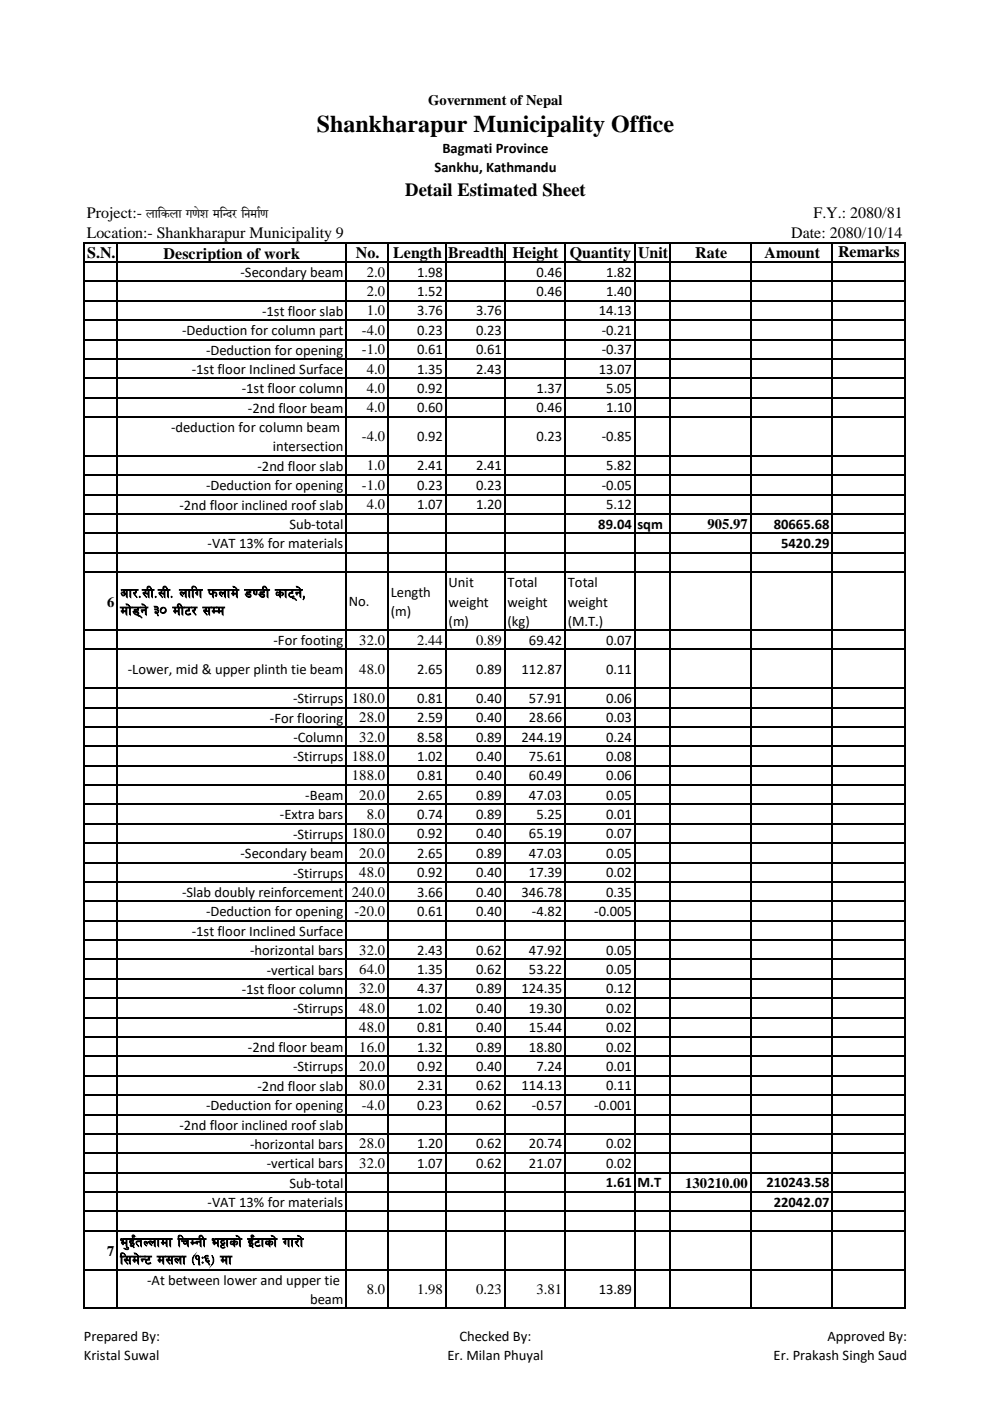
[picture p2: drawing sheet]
<svg xmlns="http://www.w3.org/2000/svg" width="210mm" height="297mm" viewBox="0 0 210 297" stroke-linecap="round" stroke-linejoin="round" font-family="sans-serif">
<defs><g id="words">
<text font-size="5.1" x="67.1" y="28.1">Shankharapur Municipality Office</text>
<text font-size="3.9" x="85.9" y="41.6">Detail Estimated Sheet</text>
<g font-size="3.4">
<text x="18.4" y="46.1">Project:- लाकिला गणेश मकदिर किमााण</text>
<text x="172.4" y="46.1">F.Y.: 2080/81</text>
<text x="18.4" y="50.5">Location:- Shankharapur Municipality 9</text>
<text x="167.6" y="50.5">Date: 2080/10/14</text>
<text x="18.5" y="54.6">S.N.</text>
<text x="34.7" y="54.9">Description of work</text>
<text x="75.4" y="54.6">No.</text>
<text x="83.3" y="54.6">Length</text>
<text x="94.9" y="54.6">Breadth</text>
<text x="108.6" y="54.6">Height</text>
<text x="120.8" y="54.6">Quantity</text>
<text x="135.2" y="54.6">Unit</text>
<text x="147.3" y="54.6">Rate</text>
<text x="162" y="54.6">Amount</text>
<text x="177.6" y="54.4">Remarks</text>
<text x="25.5" y="126.6">cf/=;L=;L= nflu kmnfd] 808L sf6\g],</text>
<text x="25.5" y="130.4">df]8\g] #) dL6/ ;Dd</text>
<text x="25.5" y="264.2">e'O{+tNnfdf lrDgL e§fsf] O{+6fsf] uf/f]</text>
<text x="25.5" y="267.9">l;d]G6 d;nf -!M^_ df</text>
</g>
<g font-size="3.1">
<text x="90.7" y="22.2">Government of Nepal</text>
<text x="93.7" y="32.4">Bagmati Province</text>
<text x="92.1" y="36.5">Sankhu, Kathmandu</text>
<text x="51" y="58.7">-Secondary beam</text>
<text x="77.7" y="58.6">2.0</text>
<text x="88.4" y="58.6">1.98</text>
<text x="113.6" y="58.6">0.46</text>
<text x="128.4" y="58.6">1.82</text>
<text x="77.7" y="62.7">2.0</text>
<text x="88.4" y="62.7">1.52</text>
<text x="113.6" y="62.7">0.46</text>
<text x="128.4" y="62.7">1.40</text>
<text x="38.6" y="71">-Deduction for column part</text>
<text x="55.5" y="66.9">-1st floor slab</text>
<text x="76.7" y="71">-4.0</text>
<text x="77.7" y="66.9">1.0</text>
<text x="88.4" y="66.9">3.76</text>
<text x="88.4" y="71">0.23</text>
<text x="100.9" y="66.9">3.76</text>
<text x="100.9" y="71">0.23</text>
<text x="126.9" y="66.9">14.13</text>
<text x="127.5" y="71">-0.21</text>
<text x="43.7" y="75.1">-Deduction for opening</text>
<text x="76.7" y="75.1">-1.0</text>
<text x="88.4" y="75.1">0.61</text>
<text x="100.9" y="75.1">0.61</text>
<text x="127.5" y="75.1">-0.37</text>
<text x="40.6" y="79.3">-1st floor Inclined Surface</text>
<text x="51.2" y="83.4">-1st floor column</text>
<text x="77.7" y="79.2">4.0</text>
<text x="77.7" y="83.3">4.0</text>
<text x="88.4" y="79.2">1.35</text>
<text x="88.4" y="83.3">0.92</text>
<text x="100.9" y="79.2">2.43</text>
<text x="113.6" y="83.3">1.37</text>
<text x="126.9" y="79.2">13.07</text>
<text x="128.4" y="83.3">5.05</text>
<text x="52.5" y="87.5">-2nd floor beam</text>
<text x="77.7" y="87.4">4.0</text>
<text x="88.4" y="87.4">0.60</text>
<text x="113.6" y="87.4">0.46</text>
<text x="128.4" y="87.4">1.10</text>
<text x="36.2" y="91.6">-deduction for column beam</text>
<text x="57.8" y="95.7">intersection</text>
<text x="76.7" y="93.6">-4.0</text>
<text x="88.4" y="93.6">0.92</text>
<text x="113.6" y="93.6">0.23</text>
<text x="127.5" y="93.6">-0.85</text>
<text x="54.6" y="99.8">-2nd floor slab</text>
<text x="77.7" y="99.7">1.0</text>
<text x="88.4" y="99.7">2.41</text>
<text x="100.9" y="99.7">2.41</text>
<text x="128.4" y="99.7">5.82</text>
<text x="43.7" y="103.9">-Deduction for opening</text>
<text x="76.7" y="103.8">-1.0</text>
<text x="77.7" y="107.9">4.0</text>
<text x="88.4" y="103.8">0.23</text>
<text x="88.4" y="107.9">1.07</text>
<text x="100.9" y="103.8">0.23</text>
<text x="100.9" y="107.9">1.20</text>
<text x="127.5" y="103.8">-0.05</text>
<text x="128.4" y="107.9">5.12</text>
<text x="38" y="108">-2nd floor inclined roof slab</text>
<text x="61.3" y="112.1">Sub-total</text>
<text x="126.8" y="112">89.04</text>
<text x="135.1" y="112">sqm</text>
<text x="149.9" y="112.1">905.97</text>
<text x="163.9" y="112">80665.68</text>
<text x="44" y="116.2">-VAT 13% for materials</text>
<text x="165.5" y="116.1">5420.29</text>
<text x="95.1" y="124.4">Unit</text>
<text x="107.5" y="124.4">Total</text>
<text x="120.3" y="124.4">Total</text>
<text x="22.7" y="128.5">6</text>
<text x="73.9" y="128.5">No.</text>
<text x="82.8" y="126.5">Length</text>
<text x="82.8" y="130.6">(m)</text>
<text x="95.1" y="128.5">weight</text>
<text x="107.5" y="128.5">weight</text>
<text x="120.3" y="128.5">weight</text>
<text x="58" y="136.7">-For footing</text>
<text x="76.1" y="136.6">32.0</text>
<text x="88.4" y="136.6">2.44</text>
<text x="95.1" y="132.6">(m)</text>
<text x="100.9" y="136.6">0.89</text>
<text x="107.5" y="132.6">(kg)</text>
<text x="112.1" y="136.6">69.42</text>
<text x="120.3" y="132.6">(M.T.)</text>
<text x="128.4" y="136.6">0.07</text>
<text x="27.1" y="142.9">-Lower, mid &amp; upper plinth tie beam</text>
<text x="76.1" y="142.8">48.0</text>
<text x="88.4" y="142.8">2.65</text>
<text x="100.9" y="142.8">0.89</text>
<text x="110.5" y="142.8">112.87</text>
<text x="128.4" y="142.8">0.11</text>
<text x="62.1" y="149">-Stirrups</text>
<text x="74.6" y="148.9">180.0</text>
<text x="88.4" y="148.9">0.81</text>
<text x="100.9" y="148.9">0.40</text>
<text x="112.1" y="148.9">57.91</text>
<text x="128.4" y="148.9">0.06</text>
<text x="57.2" y="153.1">-For flooring</text>
<text x="76.1" y="153.1">28.0</text>
<text x="88.4" y="153.1">2.59</text>
<text x="100.9" y="153.1">0.40</text>
<text x="112.1" y="153.1">28.66</text>
<text x="128.4" y="153.1">0.03</text>
<text x="62.1" y="161.4">-Stirrups</text>
<text x="62.2" y="157.3">-Column</text>
<text x="74.6" y="161.3">188.0</text>
<text x="76.1" y="157.2">32.0</text>
<text x="88.4" y="157.2">8.58</text>
<text x="88.4" y="161.3">1.02</text>
<text x="100.9" y="157.2">0.89</text>
<text x="100.9" y="161.3">0.40</text>
<text x="110.5" y="157.2">244.19</text>
<text x="112.1" y="161.3">75.61</text>
<text x="128.4" y="157.2">0.24</text>
<text x="128.4" y="161.3">0.08</text>
<text x="74.6" y="165.4">188.0</text>
<text x="88.4" y="165.4">0.81</text>
<text x="100.9" y="165.4">0.40</text>
<text x="112.1" y="165.4">60.49</text>
<text x="128.4" y="165.4">0.06</text>
<text x="59.3" y="173.7">-Extra bars</text>
<text x="64.7" y="169.6">-Beam</text>
<text x="76.1" y="169.5">20.0</text>
<text x="77.7" y="173.6">8.0</text>
<text x="88.4" y="169.5">2.65</text>
<text x="88.4" y="173.6">0.74</text>
<text x="100.9" y="169.5">0.89</text>
<text x="100.9" y="173.6">0.89</text>
<text x="112.1" y="169.5">47.03</text>
<text x="113.6" y="173.6">5.25</text>
<text x="128.4" y="169.5">0.05</text>
<text x="128.4" y="173.6">0.01</text>
<text x="62.1" y="177.8">-Stirrups</text>
<text x="74.6" y="177.7">180.0</text>
<text x="88.4" y="177.7">0.92</text>
<text x="100.9" y="177.7">0.40</text>
<text x="112.1" y="177.7">65.19</text>
<text x="128.4" y="177.7">0.07</text>
<text x="51" y="181.9">-Secondary beam</text>
<text x="62.1" y="186">-Stirrups</text>
<text x="76.1" y="181.8">20.0</text>
<text x="76.1" y="185.9">48.0</text>
<text x="88.4" y="181.8">2.65</text>
<text x="88.4" y="185.9">0.92</text>
<text x="100.9" y="181.8">0.89</text>
<text x="100.9" y="185.9">0.40</text>
<text x="112.1" y="181.8">47.03</text>
<text x="112.1" y="185.9">17.39</text>
<text x="128.4" y="181.8">0.05</text>
<text x="128.4" y="185.9">0.02</text>
<text x="38.6" y="190.1">-Slab doubly reinforcement</text>
<text x="74.6" y="190">240.0</text>
<text x="88.4" y="190">3.66</text>
<text x="100.9" y="190">0.40</text>
<text x="110.5" y="190">346.78</text>
<text x="128.4" y="190">0.35</text>
<text x="43.7" y="194.2">-Deduction for opening</text>
<text x="75.1" y="194.1">-20.0</text>
<text x="88.4" y="194.1">0.61</text>
<text x="100.9" y="194.1">0.40</text>
<text x="112.7" y="194.1">-4.82</text>
<text x="125.9" y="194.1">-0.005</text>
<text x="40.6" y="198.3">-1st floor Inclined Surface</text>
<text x="53" y="202.4">-horizontal bars</text>
<text x="76.1" y="202.3">32.0</text>
<text x="88.4" y="202.3">2.43</text>
<text x="100.9" y="202.3">0.62</text>
<text x="112.1" y="202.3">47.92</text>
<text x="128.4" y="202.3">0.05</text>
<text x="56.5" y="206.5">-vertical bars</text>
<text x="76.1" y="206.5">64.0</text>
<text x="88.4" y="206.5">1.35</text>
<text x="100.9" y="206.5">0.62</text>
<text x="112.1" y="206.5">53.22</text>
<text x="128.4" y="206.5">0.05</text>
<text x="51.2" y="210.6">-1st floor column</text>
<text x="62.1" y="214.7">-Stirrups</text>
<text x="76.1" y="210.6">32.0</text>
<text x="76.1" y="214.7">48.0</text>
<text x="88.4" y="210.6">4.37</text>
<text x="88.4" y="214.7">1.02</text>
<text x="100.9" y="210.6">0.89</text>
<text x="100.9" y="214.7">0.40</text>
<text x="110.5" y="210.6">124.35</text>
<text x="112.1" y="214.7">19.30</text>
<text x="128.4" y="210.6">0.12</text>
<text x="128.4" y="214.7">0.02</text>
<text x="76.1" y="218.8">48.0</text>
<text x="88.4" y="218.8">0.81</text>
<text x="100.9" y="218.8">0.40</text>
<text x="112.1" y="218.8">15.44</text>
<text x="128.4" y="218.8">0.02</text>
<text x="52.5" y="223">-2nd floor beam</text>
<text x="62.1" y="227.1">-Stirrups</text>
<text x="76.1" y="222.9">16.0</text>
<text x="76.1" y="227">20.0</text>
<text x="88.4" y="222.9">1.32</text>
<text x="88.4" y="227">0.92</text>
<text x="100.9" y="222.9">0.89</text>
<text x="100.9" y="227">0.40</text>
<text x="112.1" y="222.9">18.80</text>
<text x="113.6" y="227">7.24</text>
<text x="128.4" y="222.9">0.02</text>
<text x="128.4" y="227">0.01</text>
<text x="54.6" y="231.2">-2nd floor slab</text>
<text x="76.1" y="231.1">80.0</text>
<text x="88.4" y="231.1">2.31</text>
<text x="100.9" y="231.1">0.62</text>
<text x="110.5" y="231.1">114.13</text>
<text x="128.4" y="231.1">0.11</text>
<text x="38" y="239.4">-2nd floor inclined roof slab</text>
<text x="43.7" y="235.3">-Deduction for opening</text>
<text x="76.7" y="235.2">-4.0</text>
<text x="88.4" y="235.2">0.23</text>
<text x="100.9" y="235.2">0.62</text>
<text x="112.7" y="235.2">-0.57</text>
<text x="125.9" y="235.2">-0.001</text>
<text x="53" y="243.5">-horizontal bars</text>
<text x="76.1" y="243.4">28.0</text>
<text x="88.4" y="243.4">1.20</text>
<text x="100.9" y="243.4">0.62</text>
<text x="112.1" y="243.4">20.74</text>
<text x="128.4" y="243.4">0.02</text>
<text x="56.5" y="247.6">-vertical bars</text>
<text x="61.3" y="251.7">Sub-total</text>
<text x="76.1" y="247.5">32.0</text>
<text x="88.4" y="247.5">1.07</text>
<text x="100.9" y="247.5">0.62</text>
<text x="112.1" y="247.5">21.07</text>
<text x="128.3" y="251.6">1.61</text>
<text x="128.4" y="247.5">0.02</text>
<text x="135.1" y="251.6">M.T</text>
<text x="145.2" y="251.7">130210.00</text>
<text x="162.4" y="251.6">210243.58</text>
<text x="44" y="255.8">-VAT 13% for materials</text>
<text x="163.9" y="255.7">22042.07</text>
<text x="22.7" y="266.1">7</text>
<text x="31.2" y="272.2">-At between lower and upper tie</text>
<text x="77.7" y="274.2">8.0</text>
<text x="88.4" y="274.2">1.98</text>
<text x="100.9" y="274.2">0.23</text>
<text x="113.6" y="274.2">3.81</text>
<text x="126.9" y="274.2">13.89</text>
<text x="65.7" y="276.4">beam</text>
<text x="17.8" y="284.1">Prepared By:</text>
<text x="97.3" y="284.1">Checked By:</text>
<text x="175.3" y="284.1">Approved By:</text>
<text x="17.8" y="288.2">Kristal Suwal</text>
<text x="94.8" y="288.2">Er. Milan Phuyal</text>
<text x="163.9" y="288.2">Er. Prakash Singh Saud</text>
</g>
</g></defs>
<g fill="none" stroke="#000" stroke-width=".25">
<path d="M17.8 51.3v4.4M17.9 51.4h174.1M17.9 55.5h174.1M24.8 51.6v4.1M73.3 51.6v4.1M82.2 51.6v4.1M94.5 51.6v4.1M107 51.6v4.1M119.7 51.6v4.1M134.5 51.6v4.1M142 51.6v4.1M159.1 51.6v4.1"/>
<path d="M176.4 51.6v4.1M191.9 51.6v4.1"/>
</g>
<g fill="#fff">
<path d="M24.8 121.3h48.5v12.3h-48.5z" fill-rule="evenodd"/>
<path d="M24.8 260.9h48.5v8.2h-48.5z" fill-rule="evenodd"/>
</g>
<g fill="none" stroke="#000" stroke-width=".25">
<path d="M17.8 55.4v222M17.9 55.5h89.2M17.9 59.7h174.1M24.8 55.7v221.7M73.3 55.7v221.7M82.2 55.7v221.7M94.5 55.7v221.7M107 55.7v221.7M119.7 55.4v222M119.8 55.5h72.2M134.5 55.7v221.7M142 55.7v221.7"/>
<path d="M159.1 55.7v221.7M176.4 55.7v221.7M191.9 55.7v221.7M17.9 63.8h174.1M17.9 67.9h174.1M17.9 72h174.1M17.9 76.1h174.1M17.9 80.2h174.1M17.9 84.3h174.1M17.9 88.4h174.1M17.9 96.6h174.1M17.9 100.7h174.1"/>
<path d="M17.9 104.8h174.1M17.9 108.9h174.1M17.9 113h174.1M17.9 117.2h174.1M17.9 121.3h174.1M17.9 133.5h174.1M17.9 137.6h174.1M17.9 145.9h174.1M17.9 150h174.1M17.9 154.1h174.1M17.9 158.2h174.1M17.9 162.3h174.1"/>
<path d="M17.9 166.4h174.1M17.9 170.5h174.1M17.9 174.6h174.1M17.9 178.7h174.1M17.9 182.8h174.1M17.9 186.9h174.1M17.9 191h174.1M17.9 195.1h174.1M17.9 199.2h174.1M17.9 203.4h174.1M17.9 207.5h174.1M17.9 211.6h174.1"/>
<path d="M17.9 215.7h174.1M17.9 219.8h174.1M17.9 223.9h174.1M17.9 228h174.1M17.9 232.1h174.1M17.9 236.2h174.1M17.9 240.3h174.1M17.9 244.4h174.1M17.9 248.5h174.1M17.9 252.6h174.1M17.9 256.7h174.1M17.9 260.9h174.1"/>
<path d="M17.9 269.1h174.1M17.9 277.3h174.1"/>
</g>
<use href="#words"/>
</svg>
